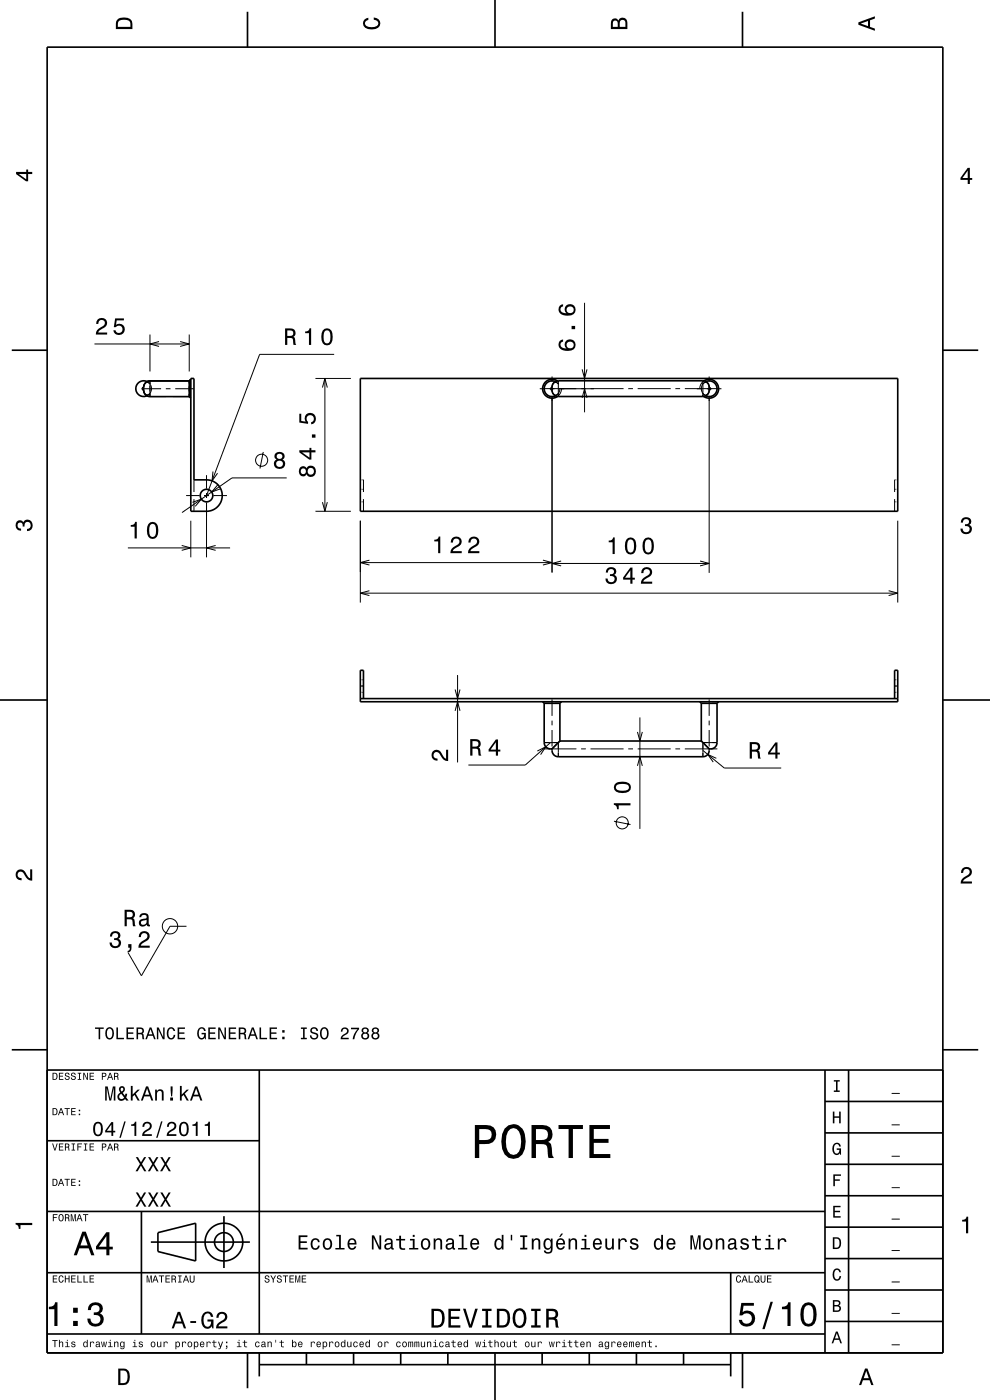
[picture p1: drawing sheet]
<svg xmlns="http://www.w3.org/2000/svg" width="210mm" height="297mm" viewBox="0 0 210 297" stroke-linecap="round" stroke-linejoin="round" font-family="sans-serif">
<g fill="none" stroke="#000" stroke-width=".21">
<path d="M20 73h20.1M31.8 71v7.8M33.7 72.5l-1.9 .5 1.9 .5M38.2 72.5l1.9 .5-1.9 .5M40.1 71v7.8M70.9 75.2h-15.8l-11.3 29.9M117.1 79.9v1.1M123.5 78.4l.5 1.9 .5-1.9M124 64.2v23.3M150.4 79.9v1.1M30.3 82.5h3.9M30.5 82.1l-.4 .3 .1 .2 .3 .2"/>
<path d="M30.5 82.8v.2a.73 .73 0 0 0 .4 .7 .73 .73 0 0 0 .9-.2M30.5 82.8a.75 .75 0 0 0 .3 .9 .75 .75 0 0 0 1-.2M30.5 82.8a1.33 1.33 0 0 0 1.2 1.3M30.5 82.1h.1M31.3 81l-.5 .3-.3 .8M31.8 84.1h.1M31.8 83.5l-.6 .5M31.8 83.5h.1M31.8 80.8v3.3M31.8 81.4v.1M31.8 83.4v.1M31.8 84.1h3.4"/>
<path d="M31.8 81.5a.76 .76 0 0 0-.9-.3 .76 .76 0 0 0-.4 .9M31.9 81.6a1.67 1.67 0 0 1-.1 1.8M35.2 82.5h1M36.7 84.1h3.4M37.2 82.5h3.8M40.1 80.8v.6M40.1 81.9v1.1M40.1 83.6v.5M40.1 84.1l.2 .1M40.4 84.4l.1 .1M55.8 95.9l-.7 3.5M66.9 80.3h7.5"/>
<path d="M68.4 82.2l.5-1.9 .5 1.9M68.9 80.3v28.2M117.1 82.1l-.3 .3v.3a.42 .42 0 0 1 .4 .5 .69 .69 0 0 0 .5 .6 .69 .69 0 0 0 .7-.3M117.1 82v1M117.1 84v37.5M117.8 81l.6 .4M118.2 80.8l.3 .2M118.4 81.4a.74 .74 0 0 0-1-.2 .74 .74 0 0 0-.3 .9M118.4 81.4h.1M118.4 80.8v3.3M118.4 81.5l.1 .1M118.4 83.5h.1"/>
<path d="M118.4 83.4v.1M118.8 82.3a1.66 1.66 0 0 1-1 1.7M119.1 82.4a2.01 2.01 0 0 1-.8 1.7M123.5 84.4l.5-1.9 .5 1.9M132.3 82.5h-17.8M133.3 82.5h1M135.3 82.5h7M143.3 82.5h1M145.3 82.5h7.7M149 83.9l.3 .2M149.1 83.4v.1M149.1 81.5a1.66 1.66 0 0 0 .6 2.5"/>
<path d="M149.1 80.8v3.3M149.1 81.4v.1M149.2 81.4a.74 .74 0 0 1 .9-.2 .74 .74 0 0 1 .3 .9M149.3 80.8a2 2 0 0 0-.9 1.7M149.7 81l-.6 .4M150.4 82.1l.3 .2 .1 .2-.4 .3v.3a.71 .71 0 0 1-.5 .7 .71 .71 0 0 1-.8-.3M150.4 82v1M150.4 84v37.5M27.1 116.2h21.7M38.5 115.7l2 .5-2 .6M39.5 105.1h2.8M40.5 110.5v7.7"/>
<path d="M40.8 106.6l1.9-.7-1.3 1.5M41.1 101.8v2.6M41.1 105.9v2.6M43.3 105.1h1M43.8 100.8v2.8M43.8 104.6v1M43.8 106.6v11.6M45.2 100l-.2 2 1.1-1.6M45.3 105.1h2.8M45.7 115.7l-1.9 .5 1.9 .6M46.2 102.8l-1.3 1.6 1.9-.7M60.8 101.4h-11.6l-10.6 7.3"/>
<path d="M66.9 108.5h7.5M68.4 106.5l.5 2 .5-2M76.4 110.5v17.3M76.4 101.8h.3M76.4 103.8h.3M76.4 106.5h.3M76.4 119.4h40.7M76.9 101.8h.2v2.6M76.9 103.8h.2M76.9 106.5h.2M77.1 105.9v2.6M78.4 118.8l-2 .6 2 .5"/>
<path d="M115.2 118.8l1.9 .6-1.9 .5M117.1 119.5h33.3M119 119l-1.9 .5 1.9 .6M148.5 119l1.9 .5-1.9 .6M189.8 105.9v2.6M189.8 103.8h.2M189.8 106.5h.2M190 101.8h-.2v2.6M190.2 101.8h.2M190.2 103.8h.2M190.2 106.5h.2M190.4 110.5v17.3"/>
<path d="M76.4 125.8h114M78.4 125.3l-2 .5 2 .5M188.5 125.3l1.9 .5-1.9 .5M76.4 145.5h.7M76.4 146.9h.3M76.4 144.2h.3M76.9 146.9h.2M76.9 144.2h.2M96.5 146.3l.6 1.9 .5-1.9M96.5 150.8l.6-1.9 .5 1.9M97.1 143.2v18.5M114 159.3l1.8-.9-1.1 1.7"/>
<path d="M115.4 158.9h6.9M115.4 157.5h3M115.4 149.2h1.1M116.8 157.5l-5.4 4.8h-12M117.1 148.4v3.5M117.1 152.9v1M117.1 154.9v3.5M117.7 149.2h1.1M118.4 157.6l-1.3 1.3M118.4 157.5v3M118.4 157.5v.1M118.4 157.5h.1"/>
<path d="M118.8 157.2l-.4 .3M123.3 158.9h1M125.3 158.9h7M133.3 158.9h1M135.2 155.3l.5 1.9 .6-1.9M135.3 158.9h7M135.7 152.2v23.6M143.3 158.9h1M145.3 158.9h6.9M148.8 157.2l.3 .3M148.8 149.2h1.1M149.1 157.5h3"/>
<path d="M149.1 157.5h.1M149.1 157.5l1.3 1.4M149.1 157.5v3M149.1 159.2l4.5 3.7h12.1M150.4 148.4v3.5M150.4 152.9v1M150.4 154.9v3.5M151 149.2h1.1M189.8 145.5h.6M189.8 146.9h.2M189.8 144.2h.2M190.2 146.9h.2"/>
<path d="M190.2 144.2h.2M130.2 174.2l3.5 .7M135.2 162.5l.5-2 .6 2M152 160.9l-1.9-.9 1.2 1.7M39.6 196.5h-3.5l-6.1 10.5-2.8-4.9"/>
<circle cx="55.5" cy="97.6" r="1.28"/>
<circle cx="132" cy="174.6" r="1.28"/>
<circle cx="36.1" cy="196.5" r="1.63"/>
</g>
<g fill="none" stroke="#000" stroke-width=".35">
<path d="M10 10h190v277h-190zM52.5 2.5v7.5M105 0v10M157.5 2.5v7.5M2.5 74.3h7.5M200 74.3h7.5M31.2 80.9a1.67 1.67 0 0 0-2.4 1.5 1.67 1.67 0 0 0 2.4 1.6M31.8 80.8a1.34 1.34 0 0 0-1.3 1.3 1.53 1.53 0 0 0 1.2 2h8.4M31.8 80.8l-.6 .2M31.8 80.8h8.3M40.1 80.8v3.3M40.1 84.1l.4 .4"/>
<path d="M40.5 80.3h.6v21.5h2.7a3.3 3.3 0 0 1 3.3 3.3 3.3 3.3 0 0 1-3.3 3.4h-3.3zM40.5 80.5l-.4 .3M76.4 80.3h114v28.2h-114zM117.5 81.1l.9-.3h30.7a1.33 1.33 0 0 1 1.3 1.3 1.59 1.59 0 0 1-.8 1.9l-31.2 .1a1.32 1.32 0 0 1-1.3-1.3v-1zM117.8 81a1.67 1.67 0 0 0-2.4 1.5 1.67 1.67 0 0 0 2.4 1.5M118.2 80.8a2 2 0 0 0-3.1 1.7 2 2 0 0 0 3.2 1.6M149.3 80.8a2 2 0 0 1 3.1 1.7 2 2 0 0 1-3.1 1.6M149.7 81a1.67 1.67 0 0 1 2.4 1.5 1.67 1.67 0 0 1-2.4 1.5M0 148.5h10M76.4 148.2h114M77.1 148.2v-6h-.7v6.7h114v-6.7h-.6v6M115.1 148.9l.3 .3"/>
<path d="M115.4 149.2v8.3a1.39 1.39 0 0 0 1.7 1.4M115.4 149.2h3.4M117.1 158.9a1.38 1.38 0 0 0 1.3 1.6h30.7a1.38 1.38 0 0 0 1.3-1.6M118.8 157.2l-1.7 1.7M118.8 149.2v8M118.8 157.2h30M119.1 148.9l-.3 .3M148.4 148.9l.4 .3M148.8 157.2l1.6 1.7M148.8 149.2h3.3M148.8 149.2v8M152.1 149.2v8.3a1.39 1.39 0 0 1-1.7 1.4"/>
<path d="M152.4 148.9l-.3 .3M200 148.5h10M2.5 222.7h7.5M10 227h190M55 227v56M175 233.7h25M175 227v60M180 227v60M200 222.7h7.5M10 257h165M10 242h45M30 257v26"/>
<path d="M47.5 258v11M175 253.7h25M175 247h25M175 240.3h25M10 270h165M32 263.5h21M33.5 261.5l8-2v8l-8-2zM155 270v13M175 273.7h25M175 267h25M175 260.3h25M10 283h165"/>
<path d="M52.5 287v7.5M55 289.5h100M55 287v5M65 287v2.5M75 287v2.5M85 287v2.5M95 287v2.5M105 287v10M115 287v2.5M125 287v2.5M135 287v2.5M145 287v2.5"/>
<path d="M155 287v5M157.5 287v7.5M175 280.3h25"/>
<circle cx="43.8" cy="105.1" r="1.33"/>
<circle cx="47.5" cy="263.5" r="2"/>
<circle cx="47.5" cy="263.5" r="4"/>
</g>
<g fill="#000">
<path d="M25 4a2.2 2.2 0 0 0-.4 2.2h3.5v-1.2a1.42 1.42 0 0 0-1.8-1.3zM25.3 4.4a2.13 2.13 0 0 1 2.3 .3l.1 1h-2.7l.1-1z" fill-rule="evenodd"/>
<path d="M77.3 4.2l.8-.4v.4a.7 .7 0 0 0-.7 .5 .7 .7 0 0 0 .4 .8 1.7 1.7 0 0 0 2.5-.5 .9 .9 0 0 0-1-.8v-.5a1.24 1.24 0 0 1 1.4 1.1 1.24 1.24 0 0 1-1.1 1.4 2.22 2.22 0 0 1-2.5-.7l-.1-.5z" fill-rule="evenodd"/>
<path d="M129.8 4.2l-.2 .7v1.3h3.5v-1.4a.98 .98 0 0 0-.8-1 .98 .98 0 0 0-1.1 .6 .83 .83 0 0 0-1.4-.2zM130.1 4.5a.54 .54 0 0 1 .7-.1 .54 .54 0 0 1 .2 .6v.7h-1zM131.6 4.4a.62 .62 0 0 1 .7-.1 .62 .62 0 0 1 .4 .6v.8h-1.2z" fill-rule="evenodd"/>
<path d="M182.1 4.7v.6l3.5 1.2v-.4l-1-.4v-1.4l1-.4v-.4zM182.6 5l1.5-.5v1z" fill-rule="evenodd"/>
<path d="M3.4 36.5v.4l2.1 1.6h.5v-1.6h.8v-.4h-.8v-.5h-.4v.5zM4 36.9h1.6v1.1z" fill-rule="evenodd"/>
<path d="M205.3 35.6l-1.6 2.1v.5h1.6v.8h.4v-.8h.5v-.4h-.5v-2.2zM205.3 36.2v1.6h-1.1z" fill-rule="evenodd"/>
<path d="M20.7 67.8l-.3 .9h.5a.7 .7 0 0 1 .5-.8 .7 .7 0 0 1 .8 .5 .7 .7 0 0 1-.5 .8 1.8 1.8 0 0 0-1.4 1.8h2.4v-.5h-1.9a2.25 2.25 0 0 1 1.5-1.1 1.13 1.13 0 0 0 .1-1.7 1.13 1.13 0 0 0-1.7 .1zM24.4 67.5l-.3 1.9h.4a.8 .8 0 0 1 1.3-.2 .8 .8 0 0 1-.1 1.2 .8 .8 0 0 1-1.2-.3h-.5a1.21 1.21 0 0 0 1.5 1 1.21 1.21 0 0 0 .9-1.6 1.21 1.21 0 0 0-1.8-.6l.2-.9h1.5v-.5z" fill-rule="evenodd"/>
<path d="M60.5 69.7v3.5h.4v-1.5a.85 .85 0 0 1 1.3 .5l.1 1h.5l-.3-1.5-.3-.2a.97 .97 0 0 0 .5-1.2 .97 .97 0 0 0-1.1-.6zM60.9 70.1a1.09 1.09 0 0 1 1.3 .3 .6 .6 0 0 1-.1 .7 .6 .6 0 0 1-.6 .2h-.6z" fill-rule="evenodd"/>
<path d="M64.7 70.3v.4h.8v2.5h.5v-3.6h-.3a.77 .77 0 0 1-1 .7zM68.5 70.1a2.68 2.68 0 0 0 .3 3.1 1.13 1.13 0 0 0 1.7-.9 2.31 2.31 0 0 0-.6-2.5l-.5-.2-.6 .2zM69 70.2h.7a2.38 2.38 0 0 1 0 2.6h-.7a2.38 2.38 0 0 1 0-2.6z" fill-rule="evenodd"/>
<path d="M118.7 72.3a1.33 1.33 0 0 0 0 1.5 1.33 1.33 0 0 0 1.3 .6 1.63 1.63 0 0 0 2.1-1.2 1.15 1.15 0 0 0-1.6-1.2 1.15 1.15 0 0 0-.3 1.9 1.02 1.02 0 0 1-1.3-.8 .59 .59 0 0 1 .5-.6v-.5zM120.2 73.2a.75 .75 0 0 1 1.5 0 .75 .75 0 0 1-1.5 0zM121.2 69.1v.7h.8v-.7zM118.7 64.9a1.33 1.33 0 0 0 0 1.4 1.33 1.33 0 0 0 1.3 .7 1.63 1.63 0 0 0 2.1-1.3 1.15 1.15 0 0 0-1.6-1.1 1.15 1.15 0 0 0-.3 1.9 1.02 1.02 0 0 1-1.3-.9 .59 .59 0 0 1 .5-.6v-.5zM120.2 65.7a.75 .75 0 0 1 1.5 0 .75 .75 0 0 1-1.5 0z" fill-rule="evenodd"/>
<path d="M58.5 96.1a.84 .84 0 0 0 .2 1.4 1.11 1.11 0 0 0-.5 1.5 1.11 1.11 0 0 0 1.6 .4 1.03 1.03 0 0 0 .7-.9 1.03 1.03 0 0 0-.6-1 .89 .89 0 0 0 .4-1.1 .89 .89 0 0 0-1-.5zM58.6 98.4a.71 .71 0 0 1 1.4 0 .71 .71 0 0 1-1.4 0zM58.7 96.8a.6 .6 0 0 1 1.2 0 .6 .6 0 0 1-1.2 0z" fill-rule="evenodd"/>
<path d="M116.9 82.3h.4v.4h-.4z" fill-rule="evenodd"/>
<path d="M150.2 82.3h.4v.4h-.4z" fill-rule="evenodd"/>
<path d="M3.6 110.6a.86 .86 0 0 1 1.4 .2 1.06 1.06 0 0 1 1.2-.5 1.06 1.06 0 0 1 .7 1.2 1.1 1.1 0 0 1-1.2 1.2v-.5a.71 .71 0 0 0 .8-1 .71 .71 0 0 0-1.3-.1v.6h-.4a.61 .61 0 0 0-.3-.8 .61 .61 0 0 0-.8 .3 .61 .61 0 0 0 .2 .8l.6 .1v.5a1.15 1.15 0 0 1-1.2-.7 1.15 1.15 0 0 1 .3-1.3z" fill-rule="evenodd"/>
<path d="M27.7 111.4v.3h.9v2.5h.4v-3.5h-.3a.78 .78 0 0 1-1 .7zM31.5 111.2a2.67 2.67 0 0 0 .4 3 1.14 1.14 0 0 0 1.6-.9 2.31 2.31 0 0 0-.6-2.5l-.5-.1-.5 .1zM32 111.2h.7a2.38 2.38 0 0 1 0 2.6h-.7a2.37 2.37 0 0 1 0-2.6z" fill-rule="evenodd"/>
<path d="M63.6 99.2a1.06 1.06 0 0 0-.2 1.3 1.06 1.06 0 0 0 1.3 .5l.3-.4a1.11 1.11 0 0 0 1.6 .4 1.11 1.11 0 0 0 .3-1.5 1.03 1.03 0 0 0-.9-.7 1.03 1.03 0 0 0-1 .6l-.1-.2a.85 .85 0 0 0-1.3 0zM65.2 100a.75 .75 0 0 1 1.5 0 .75 .75 0 0 1-1.5 0zM63.8 100a.6 .6 0 0 1 1.2 0 .6 .6 0 0 1-1.2 0zM63.5 95.5v.5l2.1 1.5h.4v-1.5h.9v-.5h-.9v-.5h-.4v.5zM64.1 96h1.5v1.1zM66.2 92.2v.7h.7v-.7zM63.5 87.8v1.8l1.8 .3v-.4a.8 .8 0 0 1-.2-1.2 .8 .8 0 0 1 1.3 .1 .8 .8 0 0 1-.4 1.2v.4a1.21 1.21 0 0 0 1.1-1.5 1.21 1.21 0 0 0-1.7-.8 1.21 1.21 0 0 0-.6 1.7l-.9-.1v-1.5z" fill-rule="evenodd"/>
<path d="M92.1 114.5v.4h.8v2.5h.5v-3.6h-.3a.77 .77 0 0 1-1 .7zM95.9 114.1l-.3 1h.5a.71 .71 0 0 1 .5-.8 .71 .71 0 0 1 .8 .5 .71 .71 0 0 1-.5 .8 1.8 1.8 0 0 0-1.4 1.8h2.4v-.5h-1.9a2.2 2.2 0 0 1 1.5-1.1 1.13 1.13 0 0 0 .1-1.7 1.13 1.13 0 0 0-1.7 0zM99.7 114.1l-.3 1h.4a.71 .71 0 0 1 .5-.8 .71 .71 0 0 1 .9 .5 .71 .71 0 0 1-.5 .8 1.8 1.8 0 0 0-1.4 1.8h2.4v-.5h-1.9a2.23 2.23 0 0 1 1.5-1.1 1.13 1.13 0 0 0 .1-1.7 1.13 1.13 0 0 0-1.7 0z" fill-rule="evenodd"/>
<path d="M129.1 114.7v.3h.8v2.5h.5v-3.5h-.3a.77 .77 0 0 1-1 .7zM132.9 114.5a2.68 2.68 0 0 0 .3 3 1.14 1.14 0 0 0 1.7-.9 2.31 2.31 0 0 0-.6-2.5l-.5-.1-.6 .1zM133.4 114.5h.7a2.37 2.37 0 0 1 0 2.6h-.7a2.38 2.38 0 0 1 0-2.6zM136.6 114.5a2.68 2.68 0 0 0 .4 3 1.14 1.14 0 0 0 1.6-.9 2.31 2.31 0 0 0-.6-2.5l-.5-.1-.5 .1zM137.2 114.5h.6a2.37 2.37 0 0 1 0 2.6h-.6a2.38 2.38 0 0 1 0-2.6z" fill-rule="evenodd"/>
<path d="M204.1 110a1.08 1.08 0 0 1 1.4-.2 1.08 1.08 0 0 1 .4 1.3l-.3 .3a1.06 1.06 0 0 1 .5 1.2 1.06 1.06 0 0 1-1.2 .7 1.1 1.1 0 0 1-1.2-1.2h.5a.71 .71 0 0 0 1 .8 .71 .71 0 0 0 .1-1.3h-.6v-.4a.61 .61 0 0 0 .8-.3 .61 .61 0 0 0-.2-.8 .61 .61 0 0 0-.9 .2l-.1 .6h-.5z" fill-rule="evenodd"/>
<path d="M128.8 120.6l-.3 .9h.5a.62 .62 0 0 1 .3-.8 .62 .62 0 0 1 .8 .3 .62 .62 0 0 1-.2 .8h-.5v.4a.72 .72 0 0 1 .9 .4 .72 .72 0 0 1-.4 1 .72 .72 0 0 1-1-.5v-.4h-.5a1.18 1.18 0 0 0 1.5 1.2 1.18 1.18 0 0 0 .6-1.8l-.2-.1a.91 .91 0 0 0 .4-1.2 .91 .91 0 0 0-1.1-.5zM133.7 120.4l-1.5 2.1v.5h1.5v.8h.5v-.8h.5v-.4h-.5v-2.2zM133.7 121v1.6h-1.1zM136.3 120.6l-.3 1h.5a.71 .71 0 0 1 .5-.9 .71 .71 0 0 1 .8 .5 .71 .71 0 0 1-.4 .9 1.8 1.8 0 0 0-1.5 1.7h2.4v-.4h-1.9a2.2 2.2 0 0 1 1.5-1.2 1.13 1.13 0 0 0 .1-1.6 1.13 1.13 0 0 0-1.7 0z" fill-rule="evenodd"/>
<path d="M91.8 159.4a1.22 1.22 0 0 1 2 .7l.4 .6 .4 .3v-1.9h.5v2.4a1.8 1.8 0 0 1-1.8-1.5 .71 .71 0 0 0-.8-.5 .71 .71 0 0 0-.6 .9 .71 .71 0 0 0 .9 .5v.5a1.18 1.18 0 0 1-1.2-.7 1.18 1.18 0 0 1 .2-1.3z" fill-rule="evenodd"/>
<path d="M99.7 156.8v3.5h.5v-1.5a1.08 1.08 0 0 1 1.2 .3l.2 1.2h.5l-.3-1.5-.3-.2a.97 .97 0 0 0 .4-1.1 .97 .97 0 0 0-1-.7zM100.2 157.2a1.1 1.1 0 0 1 1.2 .3 .6 .6 0 0 1 0 .7 .6 .6 0 0 1-.6 .2h-.6z" fill-rule="evenodd"/>
<path d="M105.2 156.9l-1.6 2.1v.4h1.6v.9h.4v-.9h.5v-.4h-.5v-2.1zM105.2 157.5v1.5h-1.1z" fill-rule="evenodd"/>
<path d="M130.2 170.4v.3a.77 .77 0 0 1 .7 1h.3v-.8h2.5v-.5zM130.7 166.1a1.13 1.13 0 0 0-.4 1.2 1.13 1.13 0 0 0 .9 .9 2.29 2.29 0 0 0 2.5-.6 1.14 1.14 0 0 0-.9-1.7 2.86 2.86 0 0 0-2.1 .2zM130.7 166.7a2.37 2.37 0 0 1 2.6 0v.7a2.38 2.38 0 0 1-2.6 0z" fill-rule="evenodd"/>
<path d="M159 157.4v3.5h.5v-1.4a.85 .85 0 0 1 1.2 .5l.1 .9h.6l-.3-1.5-.3-.2a.97 .97 0 0 0 .4-1.1 .97 .97 0 0 0-1-.7zM159.5 157.9a1.08 1.08 0 0 1 1.2 .3 .6 .6 0 0 1 0 .6 .6 .6 0 0 1-.7 .2h-.5z" fill-rule="evenodd"/>
<path d="M164.5 157.5l-1.6 2.1v.5h1.6v.8h.4v-.8h.5v-.4h-.5v-2.2zM164.5 158.1v1.6h-1.1z" fill-rule="evenodd"/>
<path d="M3.6 184.7a1.22 1.22 0 0 1 2 .8l.4 .5 .4 .3v-1.9h.4v2.4a1.8 1.8 0 0 1-1.7-1.4 .71 .71 0 0 0-.9-.5 .71 .71 0 0 0-.5 .9 .71 .71 0 0 0 .9 .5v.4a1.19 1.19 0 0 1-1.2-.6 1.19 1.19 0 0 1 .2-1.4z" fill-rule="evenodd"/>
<path d="M23.6 197.8l-.3 .9h.5a.62 .62 0 0 1 .3-.8 .62 .62 0 0 1 .8 .3 .62 .62 0 0 1-.2 .8h-.5v.4a.72 .72 0 0 1 .9 .5 .72 .72 0 0 1-.4 .9 .72 .72 0 0 1-.9-.5l-.1-.3h-.5a1.18 1.18 0 0 0 1.6 1.1 1.18 1.18 0 0 0 .6-1.8l-.3-.1a.91 .91 0 0 0 .4-1.1 .91 .91 0 0 0-1.1-.6zM27.2 200.3v.8h.3a.48 .48 0 0 1-.4 .6v.4a.83 .83 0 0 0 .8-1v-.8zM29.7 197.8l-.3 1h.5a.71 .71 0 0 1 .5-.8 .71 .71 0 0 1 .9 .5 .71 .71 0 0 1-.5 .8 1.8 1.8 0 0 0-1.4 1.8h2.4v-.5h-1.9a2.23 2.23 0 0 1 1.4-1.1 1.13 1.13 0 0 0 .1-1.7 1.13 1.13 0 0 0-1.7 0z" fill-rule="evenodd"/>
<path d="M26.4 193v3.5h.5v-1.5a.85 .85 0 0 1 1.2 .6l.1 .9h.6l-.3-1.5-.3-.2a.97 .97 0 0 0 .4-1.1 .97 .97 0 0 0-1-.7zM26.9 193.4a1.09 1.09 0 0 1 1.2 .3 .6 .6 0 0 1 0 .7 .6 .6 0 0 1-.7 .2h-.5zM29.8 193.9l-.2 .7h.4a.55 .55 0 0 1 .6-.5 .55 .55 0 0 1 .4 .7l-.2 .1a.98 .98 0 0 0-1.1 .3 .98 .98 0 0 0 0 1.2 1.06 1.06 0 0 0 1.4-.3l.1 .4h.6v-.3l-.2-.1-.1-1.6a1.02 1.02 0 0 0-1.7-.6zM30 195.4l1.1-.3a.77 .77 0 0 1-.2 .9 .77 .77 0 0 1-.9 .1l-.1-.4z" fill-rule="evenodd"/>
<path d="M204.2 184.2a1.18 1.18 0 0 1 1.9 .3 1.18 1.18 0 0 1-1 1.7l-.5 .4-.3 .4h1.9v.4h-2.4a1.81 1.81 0 0 1 1.4-1.7 .71 .71 0 0 0 .5-.9 .71 .71 0 0 0-.9-.5 .71 .71 0 0 0-.5 .9h-.5z" fill-rule="evenodd"/>
<path d="M11.1 235.1v1.5h.5a.77 .77 0 0 0 .6-.8 .77 .77 0 0 0-.6-.7zM11.3 235.3a.58 .58 0 0 1 .7 .5 .58 .58 0 0 1-.7 .6zM12.8 235.1l-.5 1.5h.2l.2-.5h.6l.1 .5h.2l-.5-1.5zM13 235.3l.2 .7h-.5zM13.7 235.1v.2h.5v1.3h.2v-1.3h.4v-.2zM15.1 235.1v1.5h1v-.2h-.8v-.5h.7v-.2h-.7v-.4h.7v-.2zM16.7 236.3v.3h.3v-.3zM16.7 235.4v.3h.3v-.3z" fill-rule="evenodd"/>
<path d="M11.1 227.6v1.5h.5a.77 .77 0 0 0 .6-.8 .77 .77 0 0 0-.6-.7zM11.3 227.8a.58 .58 0 0 1 .7 .5 .58 .58 0 0 1-.7 .6zM12.5 227.6v1.5h.9v-.2h-.7v-.5h.7v-.2h-.7v-.4h.7v-.2zM13.9 227.7a.53 .53 0 0 0 0 .6 .53 .53 0 0 0 .6 .2 .32 .32 0 0 1-.2 .5 .32 .32 0 0 1-.4-.4h-.2a.5 .5 0 0 0 .7 .5 .5 .5 0 0 0 .1-.8l-.3-.1a.28 .28 0 0 1-.2-.4 .28 .28 0 0 1 .4-.1 .28 .28 0 0 1 .2 .3h.1a.51 .51 0 0 0-.3-.4 .51 .51 0 0 0-.5 .1zM15.2 227.7a.53 .53 0 0 0 0 .6 .53 .53 0 0 0 .6 .2 .32 .32 0 0 1-.2 .5 .32 .32 0 0 1-.4-.4h-.2a.5 .5 0 0 0 .7 .5 .5 .5 0 0 0 .1-.8l-.3-.1a.29 .29 0 0 1-.2-.4 .29 .29 0 0 1 .4-.1 .29 .29 0 0 1 .2 .3h.2a.51 .51 0 0 0-.4-.4 .51 .51 0 0 0-.5 .1zM16.5 227.6v.2h.3v1.1h-.3v.2h.7v-.2h-.2v-1.1h.2v-.2zM17.7 227.6v1.5h.1v-1.2l.6 1.2h.2v-1.5h-.1v1.2l-.6-1.2zM19 227.6v1.5h1v-.2h-.8v-.5h.7v-.2h-.7v-.4h.7v-.2zM21.6 227.6v1.5h.2v-.7a.48 .48 0 0 0 .7-.2 .48 .48 0 0 0-.4-.6zM21.8 227.8h.3a.26 .26 0 0 1 .3 .2 .26 .26 0 0 1-.3 .3h-.3zM23.3 227.6l-.6 1.5h.2l.2-.5h.6l.1 .5h.2l-.5-1.5zM23.4 227.8l.2 .7h-.5zM24.2 227.6v1.5h.2v-.7a.45 .45 0 0 1 .5 .2 .45 .45 0 0 1 .1 .5l.2-.1-.3-.7a.42 .42 0 0 0 .2-.4 .42 .42 0 0 0-.4-.3zM24.4 227.8h.2a.26 .26 0 0 1 .3 .2 .26 .26 0 0 1-.3 .3h-.2z" fill-rule="evenodd"/>
<path d="M20 238.4a2.29 2.29 0 0 0 .3 2.6 .98 .98 0 0 0 1.5-.8 1.97 1.97 0 0 0-.6-2.1h-.9zM20.5 238.4h.6a2.02 2.02 0 0 1 0 2.2h-.6a2.02 2.02 0 0 1 0-2.2zM23.6 238l-1.3 1.9v.3h1.3v.8h.4v-.8h.4v-.3h-.4v-1.9zM23.6 238.5v1.4h-.9zM26.4 237.9l-1.1 3.5h.3l1.1-3.5zM27.8 238.5v.3h.7v2.2h.4v-3h-.3a.66 .66 0 0 1-.8 .5zM30.5 238.2l-.3 .8h.4a.6 .6 0 0 1 .4-.7 .6 .6 0 0 1 .8 .5 .6 .6 0 0 1-.4 .7l-.3 .1a1.4 1.4 0 0 0-1 1.4h2.1v-.4h-1.6l.7-.7a1 1 0 0 0 .8-1.4 1 1 0 0 0-1.6-.3zM34.2 237.9l-1.1 3.5h.3l1.1-3.5zM35.7 238.2l-.3 .8h.4a.6 .6 0 0 1 .5-.7 .6 .6 0 0 1 .7 .5 .6 .6 0 0 1-.4 .7l-.3 .1a1.4 1.4 0 0 0-1 1.4h2.1v-.4h-1.6l.7-.7a1 1 0 0 0 .8-1.4 1 1 0 0 0-1.6-.3zM38.2 238.4a2.29 2.29 0 0 0 .4 2.6 .97 .97 0 0 0 1.4-.8 1.98 1.98 0 0 0-.5-2.1h-.9zM38.7 238.4h.6a2.04 2.04 0 0 1 0 2.2h-.6a2.02 2.02 0 0 1 0-2.2zM40.8 238.5v.3h.7v2.2h.4v-3h-.3a.66 .66 0 0 1-.8 .5zM43.4 238.5v.3h.7v2.2h.4v-3h-.3a.66 .66 0 0 1-.8 .5z" fill-rule="evenodd"/>
<path d="M20.2 218v.3h.7v2.2h.4v-2.2h.7v-.3zM22.6 218.2a1.45 1.45 0 0 0 .7 2.3 1.45 1.45 0 0 0 .6-2.3 .83 .83 0 0 0-1.3 0zM23 218.3l.3-.1a1.18 1.18 0 0 1 0 2 1.21 1.21 0 0 1-.3-1.9zM24.7 218v2.5h1.6v-.3h-1.3v-2.2zM26.8 218v2.5h1.6v-.3h-1.2v-.9h1.1v-.3h-1.1v-.7h1.2v-.3zM29 218v2.5h.3v-1.1l.7 .1 .2 1h.4l-.2-1.1-.2-.2a.69 .69 0 0 0 .3-.8 .69 .69 0 0 0-.7-.4zM29.3 218.3h.4a.43 .43 0 0 1 .5 .4 .43 .43 0 0 1-.5 .4h-.4zM31.7 218l-.9 2.5h.4l.2-.8h1l.3 .8h.3l-.9-2.5zM31.9 218.3l.4 1.1h-.8zM33.3 218v2.5h.3v-2.1l.9 2.1h.4v-2.5h-.3v2l-.9-2zM35.6 218.2a1.45 1.45 0 0 0 .7 2.3 .95 .95 0 0 0 .9-1h-.4a.58 .58 0 0 1-.7 .7 1.3 1.3 0 0 1 .2-2l.3 .1 .2 .4h.4a.85 .85 0 0 0-.6-.8 .85 .85 0 0 0-1 .3zM37.7 218v2.5h1.6v-.3h-1.3v-.9h1.1v-.3h-1.1v-.7h1.2v-.3zM42.1 218.3a1.44 1.44 0 0 0 .6 2.2l.4-.1 .3-.3 .1 .4h.2v-1.4h-.9v.3h.5a.61 .61 0 0 1-.8 .8 1.45 1.45 0 0 1 0-1.9 .51 .51 0 0 1 .8 .4h.3a.85 .85 0 0 0-.6-.8 .85 .85 0 0 0-.9 .4zM44.2 218v2.5h1.6v-.3h-1.3v-.9h1.1v-.3h-1.1v-.7h1.2v-.3zM46.3 218v2.5h.3v-2.1l.9 2.1h.4v-2.5h-.3v2l-.9-2zM48.5 218v2.5h1.6v-.3h-1.2v-.9h1.1v-.3h-1.1v-.7h1.2v-.3zM50.6 218v2.5h.4v-1.1l.7 .1 .2 1h.4l-.2-1.1-.2-.2a.69 .69 0 0 0 .3-.8 .69 .69 0 0 0-.7-.4zM51 218.3h.4a.43 .43 0 0 1 .5 .4 .43 .43 0 0 1-.5 .4h-.4zM53.4 218l-.9 2.5h.3l.3-.8h1l.3 .8h.3l-.9-2.5zM53.6 218.3l.4 1.1h-.8zM55.1 218v2.5h1.6v-.3h-1.3v-2.2zM57.2 218v2.5h1.6v-.3h-1.3v-.9h1.1v-.3h-1.1v-.7h1.3v-.3zM59.9 219.9v.6h.5v-.6zM59.9 218.5v.6h.5v-.6zM63.8 218v.3h.5v1.9h-.5v.3h1.3v-.3h-.5v-1.9h.5v-.3zM66 218.1a.69 .69 0 0 0-.2 .8 .69 .69 0 0 0 .7 .4l.3 .1a.46 .46 0 0 1 .3 .7 .46 .46 0 0 1-.7 .1l-.3-.6h-.4a.86 .86 0 0 0 1.1 1 .86 .86 0 0 0 .5-1.3l-.6-.3a.51 .51 0 0 1-.6-.4 .5 .5 0 0 1 .6-.4 .5 .5 0 0 1 .4 .5h.4a.85 .85 0 0 0-.6-.8 .85 .85 0 0 0-.9 .2zM68.1 218.2a1.45 1.45 0 0 0 .7 2.3 1.45 1.45 0 0 0 .7-2.3 .83 .83 0 0 0-1.4 0zM68.6 218.3l.2-.1a1.18 1.18 0 0 1 0 2 1.21 1.21 0 0 1-.2-1.9zM72.5 218.2l-.2 .7h.3a.5 .5 0 0 1 .4-.6 .5 .5 0 0 1 .6 .3 .5 .5 0 0 1-.3 .6l-.3 .1a1.16 1.16 0 0 0-.7 1.2h1.7v-.3h-1.4l.6-.6a.84 .84 0 0 0 .7-1.2 .84 .84 0 0 0-1.4-.2zM74.5 218v.4h1.3a3.7 3.7 0 0 0-1 2.1h.4a3.7 3.7 0 0 1 1-2.2v-.3zM76.9 218.1l-.2 .2a.57 .57 0 0 0 .3 .8 .78 .78 0 0 0-.1 1.2 .78 .78 0 0 0 1.2 0 .78 .78 0 0 0-.2-1.2 .68 .68 0 0 0 .2-1 .68 .68 0 0 0-1-.1zM77 219.8a.51 .51 0 0 1 1 0 .51 .51 0 0 1-1 0zM77 218.6a.45 .45 0 0 1 .9 0 .45 .45 0 0 1-.9 0zM79.1 218.1l-.2 .2a.57 .57 0 0 0 .3 .8 .78 .78 0 0 0-.1 1.2 .78 .78 0 0 0 1.1 0 .78 .78 0 0 0-.1-1.2 .68 .68 0 0 0 .2-1 .68 .68 0 0 0-1-.1zM79.1 219.8a.51 .51 0 0 1 1 0 .51 .51 0 0 1-1 0zM79.2 218.6a.42 .42 0 0 1 .8 0 .42 .42 0 0 1-.8 0z" fill-rule="evenodd"/>
<path d="M22.3 230.5v3h.3v-2.7l.6 2.7h.4l.5-2.7v2.7h.4v-3h-.6l-.5 2.6-.6-2.6zM25.4 230.6a.86 .86 0 0 0 .1 1.2 .91 .91 0 0 0-.4 1.4 .91 .91 0 0 0 1.4-.1l.3 .4h.5l-.5-.7 .2-.8h-.4l-.1 .5-.5-.7a.71 .71 0 0 0 .5-1 .71 .71 0 0 0-1.1-.2zM25.4 232.3l.3-.3 .6 .9a.58 .58 0 0 1-.5 .3 .58 .58 0 0 1-.5-.4zM25.7 230.8l.2-.1 .3 .4-.4 .5-.2-.5zM27.8 230.4v3.1h.3v-.8l.4-.4 .7 1.2h.4l-.8-1.5 .9-.8h-.5l-1.1 1v-1.8zM31 230.5l-1.1 3h.4l.3-.9h1.2l.3 .9h.4l-1.1-3zM31.2 230.9l.5 1.3h-1zM32.9 231.2v2.3h.4v-1.4a.54 .54 0 0 1 .3-.6 .54 .54 0 0 1 .7 .3v1.7h.4v-1.5a.76 .76 0 0 0-.5-.9 .76 .76 0 0 0-.9 .4v-.3zM36.2 230.5l.1 2.1h.2l.1-2.1zM36.1 232.8v.7h.6v-.7zM38.2 230.4v3.1h.3v-.8l.4-.4 .7 1.2h.5l-.9-1.5 .9-.8h-.5l-1.1 1v-1.8zM41.4 230.5l-1.1 3h.4l.3-.9h1.2l.3 .9h.4l-1.1-3zM41.6 230.9l.5 1.3h-1z" fill-rule="evenodd"/>
<path d="M176.7 235.8h.3v1h1v-1h.3v2.5h-.3v-1.2h-1v1.2h-.3z" fill-rule="evenodd"/>
<path d="M176.9 229.1h1.2v.3h-.4v1.9h.4v.3h-1.2v-.3h.4v-1.9h-.4z" fill-rule="evenodd"/>
<path d="M189.1 238.5h1.8v.2h-1.8z" fill-rule="evenodd"/>
<path d="M189.1 231.9h1.8v.2h-1.8z" fill-rule="evenodd"/>
<path d="M3.3 259.4h3.5v.5h-2.5v.8h-.3a.77 .77 0 0 0-.7-.9z" fill-rule="evenodd"/>
<path d="M11.2 257.6v1.5h.2v-.7h.6v-.2h-.6v-.4h.8v-.2zM12.5 257.7l-.1 .3a.66 .66 0 0 0 .1 .9 .66 .66 0 0 0 .9 0 .77 .77 0 0 0 .1-.9 .77 .77 0 0 0-.8-.4zM12.8 257.8a.58 .58 0 0 1 .5 .5 .58 .58 0 0 1-.5 .6l-.2-.6zM13.8 257.6v1.5h.2v-.7a.46 .46 0 0 1 .5 .2 .46 .46 0 0 1 0 .5l.3-.1-.3-.7a.42 .42 0 0 0 .2-.4 .42 .42 0 0 0-.4-.3zM14 257.8h.2a.26 .26 0 0 1 .3 .2 .26 .26 0 0 1-.3 .3h-.2zM15 257.6v1.5h.2v-1.4l.3 1.4h.1l.3-1.4v1.4h.2v-1.5h-.3l-.2 1.3-.3-1.3zM16.7 257.6l-.5 1.5h.2l.2-.5h.6l.1 .5h.2l-.5-1.5zM16.9 257.8l.2 .7h-.5zM17.6 257.6v.2h.5v1.3h.2v-1.3h.4v-.2z" fill-rule="evenodd"/>
<path d="M11.1 250.1v1.5h.5a.77 .77 0 0 0 .6-.8 .77 .77 0 0 0-.6-.7zM11.3 250.3a.58 .58 0 0 1 .7 .5 .58 .58 0 0 1-.7 .6zM12.8 250.1l-.5 1.5h.2l.2-.5h.6l.1 .5h.2l-.5-1.5zM13 250.3l.2 .7h-.5zM13.7 250.1v.2h.5v1.3h.2v-1.3h.4v-.2zM15.1 250.1v1.5h1v-.2h-.8v-.5h.7v-.2h-.7v-.4h.7v-.2zM16.7 251.3v.3h.3v-.3zM16.7 250.4v.3h.3v-.3z" fill-rule="evenodd"/>
<path d="M11.1 242.6l.4 1.5h.3l.4-1.5h-.2l-.3 1.3-.4-1.3zM12.5 242.6v1.5h.9v-.2h-.7v-.5h.7v-.2h-.7v-.4h.7v-.2zM13.8 242.6v1.5h.2v-.7a.46 .46 0 0 1 .5 .2 .46 .46 0 0 1 0 .5l.3-.1-.3-.7a.42 .42 0 0 0 .2-.4 .42 .42 0 0 0-.4-.3zM14 242.8h.2a.26 .26 0 0 1 .3 .2 .26 .26 0 0 1-.3 .3h-.2zM15.2 242.6v.2h.3v1.1h-.3v.2h.7v-.2h-.2v-1.1h.2v-.2zM16.4 242.6v1.5h.2v-.7h.6v-.2h-.6v-.4h.8v-.2zM17.8 242.6v.2h.3v1.1h-.3v.2h.7v-.2h-.2v-1.1h.2v-.2zM19 242.6v1.5h1v-.2h-.8v-.5h.7v-.2h-.7v-.4h.7v-.2zM21.6 242.6v1.5h.2v-.7a.48 .48 0 0 0 .7-.2 .48 .48 0 0 0-.4-.6zM21.8 242.8h.3a.26 .26 0 0 1 .3 .2 .26 .26 0 0 1-.3 .3h-.3zM23.3 242.6l-.6 1.5h.2l.2-.5h.6l.1 .5h.2l-.5-1.5zM23.4 242.8l.2 .7h-.5zM24.2 242.6v1.5h.2v-.7a.45 .45 0 0 1 .5 .2 .45 .45 0 0 1 .1 .5l.2-.1-.3-.7a.42 .42 0 0 0 .2-.4 .42 .42 0 0 0-.4-.3zM24.4 242.8h.2a.26 .26 0 0 1 .3 .2 .26 .26 0 0 1-.3 .3h-.2z" fill-rule="evenodd"/>
<path d="M28.8 245.5l.9 1.4-.9 1.6h.4l.7-1.2 .7 1.2h.5l-1-1.6 .9-1.4h-.4l-.7 1.1-.6-1.1zM31.4 245.5l.9 1.4-.9 1.6h.4l.7-1.2 .7 1.2h.5l-1-1.6 .9-1.4h-.4l-.7 1.1-.6-1.1zM34 245.5l.9 1.4-.9 1.6h.4l.7-1.2 .7 1.2h.5l-1-1.6 .9-1.4h-.4l-.7 1.1-.6-1.1z" fill-rule="evenodd"/>
<path d="M28.8 253l.9 1.4-.9 1.6h.4l.7-1.2 .7 1.2h.5l-1-1.6 .9-1.4h-.4l-.7 1.1-.6-1.1zM31.4 253l.9 1.4-.9 1.6h.4l.7-1.2 .7 1.2h.5l-1-1.6 .9-1.4h-.4l-.7 1.1-.6-1.1zM34 253l.9 1.4-.9 1.6h.4l.7-1.2 .7 1.2h.5l-1-1.6 .9-1.4h-.4l-.7 1.1-.6-1.1z" fill-rule="evenodd"/>
<path d="M100.7 238.7v7h1v-3h1a2.06 2.06 0 0 0 2.6-1.7 2.06 2.06 0 0 0-2.2-2.3zM101.7 239.5h1.2a1.19 1.19 0 0 1 1.4 1.2 1.19 1.19 0 0 1-1.5 1.2h-1.1zM107 239.4a5.7 5.7 0 0 0 0 5.5 2.39 2.39 0 0 0 2.6 .9 2.39 2.39 0 0 0 1.7-2.1 4.5 4.5 0 0 0-1.3-5 2.34 2.34 0 0 0-3 .7zM108.3 239.5l.6-.2 .7 .2a4.1 4.1 0 0 1 .5 4.8 1.31 1.31 0 0 1-1.2 .7 1.31 1.31 0 0 1-1.2-.7 5.3 5.3 0 0 1 0-4.3zM112.8 238.7v7h.9v-3l2.1 .2a4.4 4.4 0 0 1 .5 2.4l.1 .4h1a3.1 3.1 0 0 1-.4-2.2l-.1-.8-.6-.5a1.94 1.94 0 0 0 .8-2.2 1.94 1.94 0 0 0-2-1.3zM113.7 239.5h1.1a1.19 1.19 0 0 1 1.4 1.2 1.19 1.19 0 0 1-1.4 1.2h-1.1zM118.5 238.7v.8h2.1v6.2h.9v-6.2h2.2v-.8zM125 238.7v7h4.5v-.9h-3.5v-2.3h3.1v-.9h-3.1v-2.1h3.4v-.8z" fill-rule="evenodd"/>
<path d="M176.7 255.8h1.6v.3h-1.2v.8h1.1v.3h-1.1v.8h1.2v.3h-1.6z" fill-rule="evenodd"/>
<path d="M176.8 249.1h1.6v.3h-1.3v.8h1v.3h-1v1.1h-.3z" fill-rule="evenodd"/>
<path d="M176.8 242.8a.85 .85 0 0 1 1-.4 .85 .85 0 0 1 .6 .8h-.4v-.2a.49 .49 0 0 0-.5-.3 .49 .49 0 0 0-.4 .3 1.21 1.21 0 0 0 .4 1.7 .66 .66 0 0 0 .6-.8h-.6v-.3h.9v1.4h-.2v-.4l-.3 .3a.85 .85 0 0 1-1.3-.6v-1.1z" fill-rule="evenodd"/>
<path d="M189.1 258.5h1.8v.2h-1.8z" fill-rule="evenodd"/>
<path d="M189.1 251.9h1.8v.2h-1.8z" fill-rule="evenodd"/>
<path d="M189.1 245.2h1.8v.2h-1.8z" fill-rule="evenodd"/>
<path d="M11.2 270.6v1.5h.9v-.2h-.7v-.5h.7v-.2h-.7v-.4h.7v-.2zM12.6 270.7l-.1 .3a.67 .67 0 0 0 0 .8 .67 .67 0 0 0 .8 .2l.2-.5h-.2l-.2 .4a.6 .6 0 0 1-.5-.6 .6 .6 0 0 1 .5-.6l.2 .3h.2l-.2-.3a.5 .5 0 0 0-.7 0zM13.8 270.6v1.5h.2v-.7h.6v.7h.2v-1.5h-.2v.6h-.6v-.6zM15.1 270.6v1.5h1v-.2h-.8v-.5h.7v-.2h-.7v-.4h.7v-.2zM16.4 270.6v1.5h1v-.2h-.8v-1.3zM17.7 270.6v1.5h1v-.2h-.8v-1.3zM19 270.6v1.5h1v-.2h-.8v-.5h.7v-.2h-.7v-.4h.7v-.2z" fill-rule="evenodd"/>
<path d="M17.5 261.3l-1.9 5h.7l.5-1.5h2l.5 1.5h.7l-1.8-5zM17.8 262l.8 2.2h-1.5zM22.6 261.4l-2.2 3v.7h2.2v1.2h.6v-1.2h.7v-.6h-.7v-3.1zM22.6 262.2v2.3h-1.6z" fill-rule="evenodd"/>
<path d="M31.1 270.6v1.5h.2v-1.4l.3 1.4h.1l.3-1.4v1.4h.2v-1.5h-.3l-.2 1.3-.3-1.3zM32.8 270.6l-.5 1.5h.2l.1-.5h.6l.2 .5h.2l-.5-1.5zM33 270.8l.2 .7h-.5zM33.7 270.6v.2h.5v1.3h.2v-1.3h.4v-.2zM35.1 270.6v1.5h1v-.2h-.8v-.5h.7v-.2h-.7v-.4h.7v-.2zM36.4 270.6v1.5h.2v-.7a.45 .45 0 0 1 .5 .2 .45 .45 0 0 1 0 .5l.3-.1-.3-.7a.42 .42 0 0 0 .2-.4 .42 .42 0 0 0-.4-.3zM36.6 270.8h.2a.26 .26 0 0 1 .3 .2 .26 .26 0 0 1-.3 .3h-.2zM37.8 270.6v.2h.3v1.1h-.3v.2h.7v-.2h-.2v-1.1h.2v-.2zM39.3 270.6l-.5 1.5h.2l.2-.5h.6l.1 .5h.2l-.5-1.5zM39.5 270.8l.2 .7h-.5zM40.2 270.6v.9a.52 .52 0 0 0 .6 .6 .52 .52 0 0 0 .5-.6v-.9h-.2v.9a.33 .33 0 0 1-.3 .4 .33 .33 0 0 1-.4-.4v-.9z" fill-rule="evenodd"/>
<path d="M56.3 270.7a.53 .53 0 0 0 0 .6 .53 .53 0 0 0 .6 .2 .32 .32 0 0 1-.2 .5 .32 .32 0 0 1-.4-.4h-.2a.5 .5 0 0 0 .7 .5 .5 .5 0 0 0 .1-.8l-.3-.1a.29 .29 0 0 1-.2-.4 .29 .29 0 0 1 .4-.1 .29 .29 0 0 1 .2 .3h.1a.51 .51 0 0 0-.3-.4 .51 .51 0 0 0-.5 .1zM57.3 270.6l.6 .9v.6h.2v-.6l.5-.9h-.3l-.3 .7-.4-.7zM58.9 270.7a.53 .53 0 0 0 0 .6 .53 .53 0 0 0 .6 .2 .32 .32 0 0 1-.2 .5 .32 .32 0 0 1-.4-.4h-.2a.5 .5 0 0 0 .7 .5 .5 .5 0 0 0 .1-.8l-.3-.1a.29 .29 0 0 1-.2-.4 .29 .29 0 0 1 .4-.1 .29 .29 0 0 1 .2 .3h.1a.51 .51 0 0 0-.3-.4 .51 .51 0 0 0-.5 .1zM60 270.6v.2h.5v1.3h.2v-1.3h.4v-.2zM61.4 270.6v1.5h1v-.2h-.8v-.5h.7v-.2h-.7v-.4h.7v-.2zM62.6 270.6v1.5h.2v-1.4l.3 1.4h.1l.3-1.4v1.4h.2v-1.5h-.3l-.2 1.3-.3-1.3zM64 270.6v1.5h1v-.2h-.8v-.5h.7v-.2h-.7v-.4h.7v-.2z" fill-rule="evenodd"/>
<path d="M63.3 262.1v3h1.9v-.4h-1.5v-1h1.4v-.4h-1.4v-.9h1.5v-.3zM66.2 263a1.31 1.31 0 0 0 .7 2.2 .91 .91 0 0 0 .9-1h-.3a.57 .57 0 0 1-.6 .6 .57 .57 0 0 1-.6-.5 .81 .81 0 0 1 0-.9 .81 .81 0 0 1 .8-.4l.3 .5h.4a.94 .94 0 0 0-.6-.8 .94 .94 0 0 0-1 .3zM68.7 263a1.24 1.24 0 0 0-.2 1.5 1.24 1.24 0 0 0 1.4 .6 1.24 1.24 0 0 0 .6-1.6 1.24 1.24 0 0 0-1.5-.7zM69 263.2a.58 .58 0 0 1 .6-.2 .58 .58 0 0 1 .4 .5 .8 .8 0 0 1 .1 .9 .8 .8 0 0 1-.9 .4 1.17 1.17 0 0 1-.2-1.6zM71.3 262v.3h.6v2.5h-.8v.3h2v-.3h-.8v-2.8zM74 263a1.33 1.33 0 0 0 .7 2.2 .91 .91 0 0 0 .9-.8h-.4l-.2 .3-.3 .1a.65 .65 0 0 1-.6-.8h1.5a1 1 0 0 0-.4-1.2 1 1 0 0 0-1.2 .2zM74.3 263.2a.57 .57 0 0 1 .6-.1 .57 .57 0 0 1 .3 .6h-1.1zM78.9 262.1v3h.3v-2.5l1.2 2.5h.5v-3h-.4v2.4l-1.1-2.4zM81.8 262.9l-.2 .5h.3a.47 .47 0 0 1 .6-.4 .47 .47 0 0 1 .3 .6l-.1 .1a.84 .84 0 0 0-1 .2 .84 .84 0 0 0 0 1.1 .9 .9 0 0 0 1.3-.2v.2l.5 .1v-.3l-.2-.1v-.1v-1.2a.87 .87 0 0 0-1.5-.5zM82 264.2l.9-.3a.66 .66 0 0 1-.2 .7 .66 .66 0 0 1-.7 .1zM84.7 262.1v.7h-.7v.4h.7v1.5a.9 .9 0 0 0 1.2 .4v-.3a.58 .58 0 0 1-.8-.3v-1.3h.8v-.4h-.8v-.7zM87 262.8v.4h.6v1.6h-.8v.3h1.9v-.3h-.8v-2zM87.6 262v.4h.4v-.4zM89.5 263a1.24 1.24 0 0 0-.1 1.5 1.24 1.24 0 0 0 1.3 .6 1.24 1.24 0 0 0 .6-1.6 1.24 1.24 0 0 0-1.4-.7zM89.8 263.2a.58 .58 0 0 1 .6-.2 .58 .58 0 0 1 .5 .5 .8 .8 0 0 1 0 .9 .8 .8 0 0 1-.9 .4 1.16 1.16 0 0 1-.2-1.6zM92 262.7v2.4h.4v-1.4a.54 .54 0 0 1 .3-.6 .54 .54 0 0 1 .7 .3v1.7h.4v-1.6a.76 .76 0 0 0-.5-.8 .76 .76 0 0 0-.9 .4v-.4zM94.8 262.9l-.2 .5h.4a.47 .47 0 0 1 .5-.4 .47 .47 0 0 1 .3 .6l-.1 .1a.84 .84 0 0 0-1 .2 .84 .84 0 0 0 0 1.1 .9 .9 0 0 0 1.3-.2l.1 .2 .4 .1v-.3l-.2-.1v-1.3a.88 .88 0 0 0-1.5-.5zM95 264.2l.9-.3a.66 .66 0 0 1-.1 .7 .66 .66 0 0 1-.8 .1zM97.3 262v.3h.6v2.5h-.7v.3h1.9v-.3h-.8v-2.8zM100 263a1.33 1.33 0 0 0 .7 2.2 .91 .91 0 0 0 .9-.8h-.4l-.2 .3-.3 .1a.65 .65 0 0 1-.6-.8h1.5a1 1 0 0 0-.4-1.2 1 1 0 0 0-1.2 .2zM100.3 263.2a.57 .57 0 0 1 .7-.1 .57 .57 0 0 1 .3 .6h-1.2zM105.1 263a1.35 1.35 0 0 0 .7 2.2l.3-.2 .3-.3v.4h.4v-3.1h-.4v1.1a.77 .77 0 0 0-1.3-.1zM105.4 263.2a.53 .53 0 0 1 .6-.2 .53 .53 0 0 1 .4 .5 .96 .96 0 0 1-.6 1.3 1.02 1.02 0 0 1-.4-1.6zM108.4 262v1.1h.2v-1.1zM110.3 262.1v.3h.6v2.3h-.6v.4h1.5v-.4h-.5v-2.3h.5v-.3zM112.8 262.7v2.4h.4v-1.4a.54 .54 0 0 1 .3-.6 .54 .54 0 0 1 .7 .3v1.7h.4v-1.6a.76 .76 0 0 0-.5-.8 .76 .76 0 0 0-.9 .4v-.4zM115.5 263a1.35 1.35 0 0 0 .7 2.2l.3-.2 .4-.3a.63 .63 0 0 1-.3 .9 .63 .63 0 0 1-.9-.3h-.3a.94 .94 0 0 0 1 .7 .94 .94 0 0 0 .8-1v-2.3h-.3v.4l-.3-.3a.77 .77 0 0 0-1.1 .2zM115.8 263.2a.54 .54 0 0 1 .6-.2 .54 .54 0 0 1 .4 .5 .95 .95 0 0 1-.6 1.3 1.03 1.03 0 0 1-.4-1.6zM119 261.7l-.4 .7h.3l.6-.7zM118.2 263a1.32 1.32 0 0 0 .7 2.2 .91 .91 0 0 0 .9-.8h-.4l-.1 .3-.4 .1a.65 .65 0 0 1-.6-.8h1.6a1 1 0 0 0-.5-1.2 1 1 0 0 0-1.2 .2zM118.5 263.2a.56 .56 0 0 1 .7-.1 .56 .56 0 0 1 .3 .6h-1.2zM120.6 262.7v2.4h.4v-1.4a.54 .54 0 0 1 .3-.6 .54 .54 0 0 1 .7 .3v1.7h.4v-1.6a.76 .76 0 0 0-.5-.8 .76 .76 0 0 0-.9 .4v-.4zM123.4 262.8v.4h.6v1.6h-.8v.3h2v-.3h-.8v-2zM124 262v.4h.4v-.4zM126 263a1.32 1.32 0 0 0 .7 2.2 .91 .91 0 0 0 .9-.8h-.3l-.2 .3-.4 .1a.65 .65 0 0 1-.6-.8h1.6a1 1 0 0 0-.4-1.2 1 1 0 0 0-1.3 .2zM126.3 263.2a.56 .56 0 0 1 .7-.1 .56 .56 0 0 1 .3 .6h-1.2zM128.4 262.7v1.6a.76 .76 0 0 0 .5 .8 .76 .76 0 0 0 .9-.4v.4h.4v-2.4h-.4v1.4a.55 .55 0 0 1-.3 .7 .55 .55 0 0 1-.7-.3v-1.8zM131.2 262.7v2.4h.3v-1.4a.57 .57 0 0 1 .4-.6 .57 .57 0 0 1 .7 .2v.2h.4a.77 .77 0 0 0-.6-.8 .77 .77 0 0 0-.9 .4v-.4zM133.9 262.9a.65 .65 0 0 0-.2 .7 .65 .65 0 0 0 .6 .4l.7 .2a.52 .52 0 0 1-.5 .7 .52 .52 0 0 1-.5-.5h-.4a.88 .88 0 0 0 1.1 .8 .88 .88 0 0 0 .6-1.3l-1.2-.4a.46 .46 0 0 1 .4-.6 .46 .46 0 0 1 .5 .5h.4a.93 .93 0 0 0-1.5-.5zM138.9 263a1.35 1.35 0 0 0 .7 2.2l.4-.2 .3-.3v.4h.3v-3.1h-.3v1.1a.77 .77 0 0 0-1.4-.1zM139.2 263.2a.53 .53 0 0 1 .6-.2 .53 .53 0 0 1 .4 .5 .96 .96 0 0 1-.5 1.3 1.01 1.01 0 0 1-.5-1.6zM141.6 263a1.32 1.32 0 0 0 .7 2.2 .91 .91 0 0 0 .9-.8h-.3l-.2 .3-.3 .1a.65 .65 0 0 1-.6-.8h1.5a1 1 0 0 0-.4-1.2 1 1 0 0 0-1.3 .2zM141.9 263.2a.57 .57 0 0 1 .7-.1 .57 .57 0 0 1 .3 .6h-1.1zM146.4 262.1v3h.4v-2.8l.5 2.8h.4l.6-2.8v2.8h.3v-3h-.5l-.6 2.6-.5-2.6zM149.4 263a1.24 1.24 0 0 0-.2 1.5 1.24 1.24 0 0 0 1.4 .6 1.24 1.24 0 0 0 .5-1.6 1.24 1.24 0 0 0-1.4-.7zM149.7 263.2a.58 .58 0 0 1 .6-.2 .58 .58 0 0 1 .4 .5 .8 .8 0 0 1 0 .9 .8 .8 0 0 1-.8 .4 1.17 1.17 0 0 1-.2-1.6zM151.8 262.7v2.4h.4v-1.4a.54 .54 0 0 1 .4-.6 .54 .54 0 0 1 .6 .3l.1 1.7h.3v-1.6a.76 .76 0 0 0-.5-.8 .76 .76 0 0 0-.9 .4v-.4zM154.7 262.9l-.2 .5h.3a.47 .47 0 0 1 .6-.4 .47 .47 0 0 1 .3 .6l-.2 .1a.84 .84 0 0 0-.9 .2 .84 .84 0 0 0-.1 1.1 .9 .9 0 0 0 1.3-.2l.1 .2 .5 .1v-.3l-.2-.1v-1.3a.87 .87 0 0 0-1.5-.5zM154.8 264.2l1-.3a.66 .66 0 0 1-.2 .7 .66 .66 0 0 1-.8 .1zM157.3 262.9a.65 .65 0 0 0-.2 .7 .65 .65 0 0 0 .6 .4l.7 .2a.52 .52 0 0 1-.4 .7 .52 .52 0 0 1-.6-.5h-.4a.88 .88 0 0 0 1.1 .8 .88 .88 0 0 0 .6-1.3l-1.2-.4a.46 .46 0 0 1 .4-.6 .46 .46 0 0 1 .5 .5h.4a.93 .93 0 0 0-1.5-.5zM160.2 262.1v.7h-.7v.4h.7v1.5a.9 .9 0 0 0 1.2 .4v-.3l-.8-.1-.1-.4v-1.1h.9v-.4h-.9v-.7zM162.4 262.8v.4h.6v1.6h-.7v.3h1.9v-.3h-.8v-2zM163 262v.4h.4v-.4zM165 262.7v2.4h.4v-1.4a.57 .57 0 0 1 .3-.6 .57 .57 0 0 1 .7 .2v.2h.4a.76 .76 0 0 0-.6-.8 .76 .76 0 0 0-.9 .4v-.4z" fill-rule="evenodd"/>
<path d="M91.5 277.6v4h1.4a1.62 1.62 0 0 0 1.4-2 1.58 1.58 0 0 0-1.4-2zM92.1 278.1l1.1 .1a2.16 2.16 0 0 1 0 2.9l-1.1 .1zM95.1 277.6v4h2.6v-.4h-2.1v-1.4h1.8v-.5h-1.8v-1.2h2v-.5zM98.2 277.6l1.3 4h.6l1.2-4h-.5l-1 3.4-1-3.4zM102.3 277.6v.5h.7v3.1h-.7v.4h2v-.4h-.8v-3.1h.8v-.5zM105.4 277.6v4h1.3a1.62 1.62 0 0 0 1.5-2 1.58 1.58 0 0 0-1.5-2zM105.9 278.1l1.2 .1a2.16 2.16 0 0 1 0 2.9l-1.2 .1zM109.1 278.1a2.89 2.89 0 0 0 .5 3.5 1.38 1.38 0 0 0 2-1.1 2.55 2.55 0 0 0-.8-2.8 1.35 1.35 0 0 0-1.7 .4zM109.8 278.1l.4-.1a1.32 1.32 0 0 1 .9 1.6 1.3 1.3 0 0 1-.9 1.7 1.29 1.29 0 0 1-.9-1.7v-.7zM112.7 277.6v.5h.7v3.1h-.7v.4h2v-.4h-.8v-3.1h.8v-.5zM115.9 277.6v4h.5v-1.6a1.24 1.24 0 0 1 1.3 .2l.2 1.4h.6l-.3-1.7-.3-.2a1.11 1.11 0 0 0 .5-1.3 1.11 1.11 0 0 0-1.2-.8zM116.4 278.1a1.24 1.24 0 0 1 1.4 .4 .69 .69 0 0 1-.1 .7 .69 .69 0 0 1-.7 .3h-.6z" fill-rule="evenodd"/>
<path d="M157.2 276.4l-.3 2.7h.5a1.12 1.12 0 0 1 1.7-.3 1.12 1.12 0 0 1 .1 1.7 1.12 1.12 0 0 1-1.7-.2l-.1-.3h-.7a1.74 1.74 0 0 0 2 1.5 1.74 1.74 0 0 0 1.4-2.1 1.74 1.74 0 0 0-2.2-1.3l-.4 .2 .2-1.3h2.2v-.6zM163.4 276.2l-1.7 5.8h.5l1.7-5.8zM165.9 277.2v.5h1.1v3.6h.7v-5h-.5a1.11 1.11 0 0 1-1.3 .9zM170.2 276.9a4.4 4.4 0 0 0 0 3.9 1.62 1.62 0 0 0 1.7 .6 1.62 1.62 0 0 0 1.2-1.4 3.3 3.3 0 0 0-.9-3.6l-.7-.1-.7 .1zM171 277l.5-.1 .5 .1a3.4 3.4 0 0 1 0 3.7l-.5 .2-.5-.2a3.4 3.4 0 0 1 0-3.7z" fill-rule="evenodd"/>
<path d="M156.3 270.7l-.1 .3a.67 .67 0 0 0 0 .8 .67 .67 0 0 0 .8 .2l.2-.5h-.2l-.2 .4a.6 .6 0 0 1-.5-.6 .6 .6 0 0 1 .5-.6l.2 .3h.2l-.2-.3a.5 .5 0 0 0-.7 0zM157.8 270.6l-.5 1.5h.2l.2-.5h.5l.2 .5h.2l-.5-1.5zM158 270.8l.2 .7h-.5zM158.8 270.6v1.5h1v-.2h-.8v-1.3zM160.2 270.7l-.2 .3a.67 .67 0 0 0 .1 .8 .67 .67 0 0 0 .8 .2l.2 .2 .1-.2-.2-.1a.76 .76 0 0 0 .1-.9 .76 .76 0 0 0-.8-.4zM160.4 270.8h.3l.2 .3-.1 .6-.1-.1-.1 .1 .2 .2h-.1a.65 .65 0 0 1-.5-.5 .65 .65 0 0 1 .2-.6zM161.3 270.6v.9a.52 .52 0 0 0 .6 .6 .52 .52 0 0 0 .5-.6v-.9h-.2v.9a.33 .33 0 0 1-.3 .4 .33 .33 0 0 1-.4-.4v-.9zM162.7 270.6v1.5h1v-.2h-.8v-.5h.7v-.2h-.7v-.4h.7v-.2z" fill-rule="evenodd"/>
<path d="M176.7 262.5v2.5h.8a1.37 1.37 0 0 0 .7-2.2 1.56 1.56 0 0 0-1.5-.3zM177 262.8a.98 .98 0 0 1 1.1 .7 .98 .98 0 0 1-.6 1.2h-.5z" fill-rule="evenodd"/>
<path d="M176.7 275.8v2.5h.9a.7 .7 0 0 0 .8-.5 .7 .7 0 0 0-.4-.8 .61 .61 0 0 0 .3-.8 .61 .61 0 0 0-.7-.4zM177 276.1h.5a.38 .38 0 0 1 .5 .4 .38 .38 0 0 1-.5 .3h-.5zM177 277.1h.5a.44 .44 0 0 1 .6 .5 .44 .44 0 0 1-.5 .4h-.6z" fill-rule="evenodd"/>
<path d="M176.9 269.4a.85 .85 0 0 1 .9-.3 .85 .85 0 0 1 .6 .8h-.4v-.2a.47 .47 0 0 0-.4-.3 .47 .47 0 0 0-.5 .2 1.21 1.21 0 0 0 .4 1.8 .64 .64 0 0 0 .6-.7h.3a.89 .89 0 0 1-.7 1 .89 .89 0 0 1-1-.7v-1.2z" fill-rule="evenodd"/>
<path d="M189.1 278.5h1.8v.2h-1.8z" fill-rule="evenodd"/>
<path d="M189.1 271.9h1.8v.2h-1.8z" fill-rule="evenodd"/>
<path d="M189.1 265.2h1.8v.2h-1.8z" fill-rule="evenodd"/>
<path d="M204.1 258.8a.77 .77 0 0 0 .9-.7h.4v3.5h-.5v-2.5h-.8z" fill-rule="evenodd"/>
<path d="M10.4 277.2v.5h1.1v3.6h.7v-5h-.5a1.1 1.1 0 0 1-1.3 .9zM15.5 280.2v1.1h1v-1.1zM15.5 277.4v1.1h1v-1.1zM19.1 276.7l-.4 .5-.1 .7h.7a.91 .91 0 0 1 1-1.1 .91 .91 0 0 1 .6 1.4l-1 .2v.6a1.01 1.01 0 0 1 1.4 .9 1.01 1.01 0 0 1-1.5 .9l-.5-.6-.1-.5h-.7a1.73 1.73 0 0 0 1.9 1.7 1.73 1.73 0 0 0 1.6-2l-.2-.3-.6-.5a1.29 1.29 0 0 0 .5-1.6 1.29 1.29 0 0 0-1.5-.7l-.6 .1z" fill-rule="evenodd"/>
<path d="M11.1 284.3v.2h.4v1.3h.3v-1.3h.4v-.2zM12.5 284.2v1.6h.2v-.7a.27 .27 0 0 1 .2-.3 .27 .27 0 0 1 .3 .3v.7h.2v-.8a.38 .38 0 0 0-.3-.4 .38 .38 0 0 0-.4 .2v-.6zM13.9 284.7v.1h.3v.8h-.4v.2h1v-.2h-.4v-.9zM14.2 284.2v.2h.2v-.2zM15.2 284.7l-.1 .1a.6 .6 0 0 0 .7 .6 .27 .27 0 0 1-.2 .3 .27 .27 0 0 1-.3-.3h-.2a.42 .42 0 0 0 .6 .4 .42 .42 0 0 0 .1-.6l-.4-.2a.23 .23 0 0 1 .1-.3 .23 .23 0 0 1 .3 .2h.2l-.3-.3zM17.8 284.7a.59 .59 0 0 0-.2 .8 .59 .59 0 0 0 .7 .3l.1-.2v.2h.2v-1.6h-.2v.6l-.3-.2zM17.9 284.9l.1-.1a.42 .42 0 0 1 .4 .4 .42 .42 0 0 1-.4 .4l-.1-.2zM19.1 284.6v1.2h.2v-1h.4l.1 .2h.2a.38 .38 0 0 0-.3-.4 .38 .38 0 0 0-.4 .2v-.2zM20.4 284.7l-.1 .3h.2a.24 .24 0 0 1 .3-.3 .24 .24 0 0 1 .1 .4 .44 .44 0 0 0-.5 .1 .44 .44 0 0 0 .1 .6l.5-.2 .3 .2v-.2l-.2-.9zM20.5 285.4a.26 .26 0 0 1 .5 0 .26 .26 0 0 1-.5 0zM21.4 284.6l.3 1.2h.2l.2-1 .1 1h.2l.3-1.2h-.2l-.2 1-.1-1h-.2l-.2 1-.2-1zM23 284.7v.1h.3v.8h-.4v.2h1v-.2h-.4v-.9zM23.3 284.2v.2h.2v-.2zM24.2 284.6v1.2h.2v-.7a.27 .27 0 0 1 .2-.3 .27 .27 0 0 1 .3 .3v.7h.2v-.8a.38 .38 0 0 0-.2-.4 .38 .38 0 0 0-.5 .2v-.2zM25.6 284.7a.59 .59 0 0 0-.2 .8 .59 .59 0 0 0 .7 .3l.1-.2a.31 .31 0 0 1-.1 .4 .31 .31 0 0 1-.4-.1h-.2a.47 .47 0 0 0 .5 .4 .47 .47 0 0 0 .4-.6v-1.1h-.2v.2l-.3-.2zM25.7 284.9l.1-.1a.42 .42 0 0 1 .4 .4 .42 .42 0 0 1-.4 .4l-.1-.2zM28.2 284.7v.1h.3v.8h-.4v.2h1v-.2h-.4v-.9zM28.5 284.2v.2h.2v-.2zM29.5 284.7v.1a.6 .6 0 0 0 .6 .6 .27 .27 0 0 1-.2 .3 .27 .27 0 0 1-.3-.3h-.2a.42 .42 0 0 0 .6 .4 .42 .42 0 0 0 .1-.6l-.4-.2a.23 .23 0 0 1 .1-.3 .23 .23 0 0 1 .3 .2h.2l-.3-.3zM32.1 284.7a.57 .57 0 0 0 0 .9 .57 .57 0 0 0 .8-.1l.1-.3a.51 .51 0 0 0-.3-.6 .51 .51 0 0 0-.6 .1zM32.2 284.9l.1-.1a.42 .42 0 0 1 .5 .4 .42 .42 0 0 1-.5 .4l-.1-.2zM33.3 284.6v.8a.38 .38 0 0 0 .3 .4 .38 .38 0 0 0 .4-.2v.2h.2v-1.2h-.2v.9l-.3 .2-.2-.2v-.9zM34.7 284.6v1.2h.2l.1-1h.3l.1 .2h.2a.38 .38 0 0 0-.3-.4 .38 .38 0 0 0-.4 .2v-.2zM37.2 284.6v1.6h.2v-.6l.1 .1a.54 .54 0 0 0 .7-.5 .54 .54 0 0 0-.7-.5l-.1 .1v-.2zM37.5 284.9l.1-.1a.42 .42 0 0 1 .4 .4 .42 .42 0 0 1-.4 .4l-.2-.2zM38.6 284.6v1.2h.2l.1-1h.3l.1 .2h.2a.38 .38 0 0 0-.3-.4 .38 .38 0 0 0-.4 .2v-.2zM39.9 284.7a.57 .57 0 0 0 0 .9 .57 .57 0 0 0 .8-.1l.1-.3a.51 .51 0 0 0-.3-.6 .51 .51 0 0 0-.6 .1zM40 284.9l.1-.1a.42 .42 0 0 1 .5 .4 .42 .42 0 0 1-.5 .4l-.1-.2zM41.1 284.6v1.6h.2v-.6l.1 .1a.53 .53 0 0 0 .7-.5 .53 .53 0 0 0-.7-.5l-.1 .1v-.2zM41.4 284.9l.1-.1a.42 .42 0 0 1 .4 .4 .42 .42 0 0 1-.4 .4l-.2-.2zM42.5 284.7a.57 .57 0 0 0-.1 .9 .57 .57 0 0 0 .9 0v-.1l-.5 .1-.2-.3 .8-.1a.48 .48 0 0 0-.3-.6 .48 .48 0 0 0-.6 .1zM42.7 284.8h.3l.2 .3h-.6zM43.8 284.6v1.2h.2l.1-1h.3l.1 .2h.2a.38 .38 0 0 0-.3-.4 .38 .38 0 0 0-.4 .2v-.2zM45.3 284.3v.4h-.3v.1h.3l.1 .9 .5 .1v-.1l-.4-.1v-.2v-.6h.4v-.1h-.4v-.4zM46.2 284.6l.5 1.3-.1 .1h-.3v.2h.3l.7-1.6h-.2l-.3 1-.3-1zM47.9 284.6v.3h.3v-.3zM47.9 285.5v.3h.2l-.2 .4 .2-.1 .1-.3v-.3zM50.3 284.7v.1h.3v.8h-.4v.2h1v-.2h-.4v-.9zM50.6 284.2v.2h.2v-.2zM51.8 284.3v.4h-.3v.1h.3l.1 .9 .5 .1v-.1l-.4-.1v-.2v-.6h.4v-.1h-.4v-.4zM54.2 284.7a.57 .57 0 0 0 0 .9 .57 .57 0 0 0 .8 0l.1-.2h-.2l-.1 .2a.4 .4 0 0 1-.5-.4 .4 .4 0 0 1 .5-.4l.1 .2h.2l-.3-.4zM55.6 284.7l-.1 .3h.1a.24 .24 0 0 1 .3-.3 .24 .24 0 0 1 .2 .4 .44 .44 0 0 0-.6 .1 .44 .44 0 0 0 .1 .6l.5-.2 .3 .2v-.2l-.2-.9zM55.6 285.4a.25 .25 0 0 1 .5 0 .25 .25 0 0 1-.5 0zM56.7 284.6v1.2h.2v-.7a.27 .27 0 0 1 .3-.3 .27 .27 0 0 1 .3 .3v.7h.1v-.8a.38 .38 0 0 0-.2-.4 .38 .38 0 0 0-.5 .2v-.2zM58.4 284.2v.6h.2v-.6zM59.6 284.3v.4h-.3v.1h.3l.1 .9 .5 .1v-.1l-.4-.1v-.2v-.6h.4v-.1h-.4v-.4zM61.9 284.2v1.6h.2v-.2a.4 .4 0 0 0 .5 .2 .4 .4 0 0 0 .3-.3v-.3a.48 .48 0 0 0-.6-.6l-.2 .2v-.6zM62.2 284.9l.1-.1a.42 .42 0 0 1 .4 .4 .42 .42 0 0 1-.4 .4l-.2-.2zM63.3 284.7a.57 .57 0 0 0 0 .9 .57 .57 0 0 0 .8 0l.1-.1-.6 .1-.2-.3 .8-.1a.48 .48 0 0 0-.3-.6 .48 .48 0 0 0-.6 .1zM63.5 284.8h.3l.2 .3h-.6zM65.9 284.6v1.2h.2l.1-1h.3l.1 .2h.2a.38 .38 0 0 0-.3-.4 .38 .38 0 0 0-.4 .2v-.2zM67.3 284.7a.57 .57 0 0 0-.1 .9 .57 .57 0 0 0 .8 0l.1-.1-.6 .1-.2-.3 .8-.1a.48 .48 0 0 0-.3-.6 .48 .48 0 0 0-.5 .1zM67.4 284.8h.3l.2 .3h-.6zM68.4 284.6v1.6h.2v-.6l.1 .1a.54 .54 0 0 0 .7-.5 .54 .54 0 0 0-.7-.5l-.1 .1v-.2zM68.7 284.9l.1-.1a.42 .42 0 0 1 .4 .4 .42 .42 0 0 1-.4 .4l-.1-.2zM69.8 284.6v1.2h.2l.1-1h.3l.1 .2h.2a.38 .38 0 0 0-.3-.4 .38 .38 0 0 0-.4 .2v-.2zM71.1 284.7a.57 .57 0 0 0 0 .9 .57 .57 0 0 0 .9-.1v-.3a.51 .51 0 0 0-.3-.6 .51 .51 0 0 0-.6 .1zM71.3 284.9l.1-.1a.42 .42 0 0 1 .4 .4 .42 .42 0 0 1-.4 .4l-.2-.2zM72.4 284.7a.59 .59 0 0 0-.1 .8 .59 .59 0 0 0 .6 .3l.2-.2v.2h.2v-1.6h-.2v.6l-.4-.2zM72.6 284.9l.1-.1a.42 .42 0 0 1 .4 .4 .42 .42 0 0 1-.4 .4l-.2-.2zM73.7 284.6v.8a.38 .38 0 0 0 .2 .4 .38 .38 0 0 0 .5-.2v.2h.2v-1.2h-.2l-.1 .9-.2 .2-.2-.2-.1-.9zM75.1 284.7a.57 .57 0 0 0-.1 .9 .57 .57 0 0 0 .8 0l.1-.2h-.2l-.1 .2a.4 .4 0 0 1-.5-.4 .4 .4 0 0 1 .5-.4l.1 .2h.2l-.3-.4zM76.4 284.7a.57 .57 0 0 0-.1 .9 .57 .57 0 0 0 .8 0l.1-.1-.6 .1-.2-.3 .8-.1a.48 .48 0 0 0-.3-.6 .48 .48 0 0 0-.5 .1zM76.5 284.8h.3l.2 .3h-.6zM77.6 284.7a.59 .59 0 0 0-.1 .8 .59 .59 0 0 0 .6 .3l.2-.2v.2h.2v-1.6h-.2v.6l-.4-.2zM77.8 284.9l.1-.1a.42 .42 0 0 1 .4 .4 .42 .42 0 0 1-.4 .4l-.2-.2zM80.2 284.7a.57 .57 0 0 0 0 .9 .57 .57 0 0 0 .9-.1v-.3a.51 .51 0 0 0-.2-.6 .51 .51 0 0 0-.7 .1zM80.4 284.9l.1-.1a.42 .42 0 0 1 .4 .4 .42 .42 0 0 1-.4 .4l-.2-.2zM81.5 284.6v1.2h.2l.1-1h.3l.2 .2h.1a.38 .38 0 0 0-.3-.4 .38 .38 0 0 0-.4 .2v-.2zM84.2 284.7a.57 .57 0 0 0-.1 .9 .57 .57 0 0 0 .9 0v-.2h-.2l-.1 .2a.4 .4 0 0 1-.5-.4 .4 .4 0 0 1 .5-.4l.1 .2h.2l-.3-.4zM85.4 284.7a.57 .57 0 0 0 0 .9 .57 .57 0 0 0 .9-.1v-.3a.51 .51 0 0 0-.2-.6 .51 .51 0 0 0-.7 .1zM85.6 284.9l.1-.1a.4 .4 0 0 1 .4 .4 .4 .4 0 0 1-.5 .3zM86.6 284.6v1.2h.2v-.9l.1-.2 .1 1.1h.2v-.9l.2-.2 .1 1.1h.1l-.1-1.2-.3 .2-.2-.2-.2 .1zM87.9 284.6v1.2h.2v-.9l.1-.2 .1 1.1h.2v-.9l.2-.2 .1 1.1h.1l-.1-1.2-.3 .2-.2-.2-.2 .1zM89.3 284.6v.8a.38 .38 0 0 0 .2 .4 .38 .38 0 0 0 .5-.2v.2h.2v-1.2h-.2v.9l-.3 .2-.2-.2v-.9zM90.6 284.6v1.2h.2v-.7a.27 .27 0 0 1 .2-.3 .27 .27 0 0 1 .3 .3v.7h.2v-.8a.38 .38 0 0 0-.3-.4 .38 .38 0 0 0-.4 .2v-.2zM92 284.7v.1h.3v.8h-.4v.2h1v-.2h-.4v-.9zM92.3 284.2v.2h.2v-.2zM93.3 284.7a.57 .57 0 0 0-.1 .9 .57 .57 0 0 0 .9 0v-.2h-.2l-.1 .2a.4 .4 0 0 1-.5-.4 .4 .4 0 0 1 .5-.4l.1 .2h.2l-.3-.4zM94.6 284.7l-.1 .3h.2a.24 .24 0 0 1 .2-.3 .24 .24 0 0 1 .2 .4 .44 .44 0 0 0-.6 .1 .44 .44 0 0 0 .1 .6l.6-.2 .3 .2v-.2l-.3-.9zM94.6 285.4a.25 .25 0 0 1 .5 0 .25 .25 0 0 1-.5 0zM96 284.3v.4h-.3v.1h.3l.1 .9 .6 .1v-.1l-.4-.1-.1-.2v-.6h.5v-.1h-.5v-.4zM97.2 284.7a.57 .57 0 0 0-.1 .9 .57 .57 0 0 0 .8 0l.1-.1-.6 .1-.2-.3 .8-.1a.48 .48 0 0 0-.2-.6 .48 .48 0 0 0-.6 .1zM97.3 284.8h.3l.2 .3h-.6zM98.4 284.7a.59 .59 0 0 0-.1 .8 .59 .59 0 0 0 .7 .3l.1-.2v.2h.2v-1.6h-.2v.6l-.3-.2zM98.6 284.9l.1-.1a.42 .42 0 0 1 .4 .4 .42 .42 0 0 1-.4 .4l-.2-.2zM100.8 284.6l.3 1.2h.2l.1-1 .2 1h.2l.3-1.2h-.2l-.2 1-.2-1h-.2l-.1 1-.2-1zM102.4 284.7v.1h.3v.8h-.4v.2h1v-.2h-.4v-.9zM102.7 284.2v.2h.2v-.2zM103.8 284.3v.4h-.3v.1h.3l.1 .9 .6 .1v-.1l-.4-.1-.1-.2v-.6h.5v-.1h-.5v-.4zM104.9 284.2v1.6h.2v-.7a.27 .27 0 0 1 .2-.3 .27 .27 0 0 1 .3 .3v.7h.2v-.8a.38 .38 0 0 0-.3-.4 .38 .38 0 0 0-.4 .2v-.6zM106.3 284.7a.57 .57 0 0 0-.1 .9 .57 .57 0 0 0 .9-.1v-.3a.51 .51 0 0 0-.2-.6 .51 .51 0 0 0-.6 .1zM106.4 284.9l.1-.1a.4 .4 0 0 1 .4 .4 .4 .4 0 0 1-.5 .3zM107.5 284.6v.8a.38 .38 0 0 0 .2 .4 .38 .38 0 0 0 .5-.2v.2h.2v-1.2h-.2v.9l-.3 .2-.2-.2v-.9zM109 284.3v.4h-.3v.1h.3l.1 .9 .6 .1v-.1l-.4-.1-.1-.2v-.6h.5v-.1h-.5v-.4zM111.5 284.7a.57 .57 0 0 0-.1 .9 .57 .57 0 0 0 .9-.1v-.3a.51 .51 0 0 0-.2-.6 .51 .51 0 0 0-.6 .1zM111.6 284.9l.1-.1a.42 .42 0 0 1 .4 .4 .42 .42 0 0 1-.4 .4l-.2-.2zM112.7 284.6v.8a.38 .38 0 0 0 .3 .4 .38 .38 0 0 0 .4-.2v.2h.2v-1.2h-.2v.9l-.3 .2-.2-.2v-.9zM114.1 284.6v1.2h.2v-1h.4l.1 .2h.2a.38 .38 0 0 0-.3-.4 .38 .38 0 0 0-.5 .2v-.2zM116.4 284.6l.3 1.2h.2l.1-1 .2 1h.2l.3-1.2h-.2l-.2 1-.2-1h-.2l-.1 1-.2-1zM118 284.6v1.2h.2v-1h.4l.1 .2h.2a.38 .38 0 0 0-.3-.4 .38 .38 0 0 0-.5 .2v-.2zM119.3 284.7v.1h.3v.8h-.4v.2h1v-.2h-.4v-.9zM119.6 284.2v.2h.2v-.2zM120.8 284.3v.4h-.4v.1h.4v.9l.6 .1v-.1l-.4-.1-.1-.2v-.6h.5v-.1h-.5v-.4zM122.1 284.3v.4h-.4v.1h.4v.9l.6 .1v-.1l-.4-.1-.1-.2v-.6h.5v-.1h-.5v-.4zM123.2 284.7a.57 .57 0 0 0-.1 .9 .57 .57 0 0 0 .9 0v-.1l-.6 .1-.1-.3 .7-.1a.48 .48 0 0 0-.2-.6 .48 .48 0 0 0-.6 .1zM123.4 284.8h.3l.1 .3h-.5zM124.4 284.6v1.2h.2v-.7a.27 .27 0 0 1 .2-.3 .27 .27 0 0 1 .3 .3v.7h.2v-.8a.38 .38 0 0 0-.3-.4 .38 .38 0 0 0-.4 .2v-.2zM127.1 284.7l-.1 .3h.2a.24 .24 0 0 1 .3-.3 .24 .24 0 0 1 .1 .4 .44 .44 0 0 0-.5 .1 .44 .44 0 0 0 .1 .6l.5-.2 .3 .2v-.2l-.2-.9zM127.2 285.4a.25 .25 0 0 1 .5 0 .25 .25 0 0 1-.5 0zM128.4 284.7a.59 .59 0 0 0-.2 .8 .59 .59 0 0 0 .7 .3l.1-.2a.31 .31 0 0 1-.1 .4 .31 .31 0 0 1-.4-.1h-.2a.47 .47 0 0 0 .5 .3 .47 .47 0 0 0 .4-.5v-1.1h-.2v.2l-.3-.2zM128.5 284.9l.1-.1a.42 .42 0 0 1 .4 .4 .42 .42 0 0 1-.4 .4l-.1-.2zM129.7 284.6v1.2h.2v-1h.4l.1 .2h.2a.38 .38 0 0 0-.3-.4 .38 .38 0 0 0-.4 .2v-.2zM131 284.7a.57 .57 0 0 0-.1 .9 .57 .57 0 0 0 .9 0v-.1l-.5 .1-.2-.3 .7-.1a.48 .48 0 0 0-.2-.6 .48 .48 0 0 0-.6 .1zM131.2 284.8h.3l.1 .3h-.5zM132.3 284.7a.57 .57 0 0 0-.1 .9 .57 .57 0 0 0 .9 0v-.1l-.5 .1-.2-.3 .7-.1a.48 .48 0 0 0-.2-.6 .48 .48 0 0 0-.6 .1zM132.5 284.8h.3l.1 .3h-.5zM133.4 284.6v1.2h.2v-.9l.2-.2 .1 1.1h.1l.1-.9 .1-.2 .1 1.1h.2l-.1-1.2-.4 .2-.2-.2-.2 .1zM134.9 284.7a.57 .57 0 0 0-.1 .9 .57 .57 0 0 0 .9 0v-.1l-.5 .1-.2-.3 .7-.1a.48 .48 0 0 0-.2-.6 .48 .48 0 0 0-.6 .1zM135.1 284.8h.3l.1 .3h-.5zM136.1 284.6v1.2h.2v-.7a.27 .27 0 0 1 .2-.3 .27 .27 0 0 1 .3 .3v.7h.2v-.8a.38 .38 0 0 0-.2-.4 .38 .38 0 0 0-.5 .2v-.2zM137.7 284.3v.4h-.4v.1h.4v.9l.6 .1v-.1l-.4-.1v-.2v-.6h.4v-.1h-.4v-.4zM139 285.5v.3h.3v-.3z" fill-rule="evenodd"/>
<path d="M25.1 290.3v3.5h1.1a1.42 1.42 0 0 0 1.3-1.7 1.38 1.38 0 0 0-1.3-1.8zM25.5 290.8h1.1a1.89 1.89 0 0 1 0 2.5l-1.1 .1z" fill-rule="evenodd"/>
<path d="M37.7 278.3l-1.3 3.5h.5l.3-1h1.4l.4 1h.5l-1.3-3.5zM37.9 278.8l.6 1.6h-1.1zM40.4 280.3v.4h1.2v-.4zM43.1 278.7a2.42 2.42 0 0 0 .4 3.1 1.11 1.11 0 0 0 1.4-.5l.1 .5h.3v-1.9h-1.3v.4l.8 .1a.85 .85 0 0 1-1.1 1 2.03 2.03 0 0 1 0-2.7 .71 .71 0 0 1 1 .7h.5a1.2 1.2 0 0 0-.8-1.1 1.2 1.2 0 0 0-1.3 .4zM46.2 278.6l-.3 1h.5a.7 .7 0 0 1 .5-.9 .7 .7 0 0 1 .8 .5 .7 .7 0 0 1-.5 .9 1.81 1.81 0 0 0-1.4 1.7h2.4v-.4h-1.9a2.23 2.23 0 0 1 1.5-1.2 1.13 1.13 0 0 0 .1-1.7 1.13 1.13 0 0 0-1.7 .1z" fill-rule="evenodd"/>
<path d="M177.3 282.5l-.9 2.5h.3l.3-.8h1l.3 .8h.3l-.9-2.5zM177.5 282.8l.4 1.1h-.8z" fill-rule="evenodd"/>
<path d="M183.5 290.3l-1.3 3.5h.5l.3-1h1.4l.4 1h.5l-1.3-3.5zM183.8 290.8l.5 1.6h-1.1z" fill-rule="evenodd"/>
<path d="M189.1 285.2h1.8v.2h-1.8z" fill-rule="evenodd"/>
</g>
</svg>
